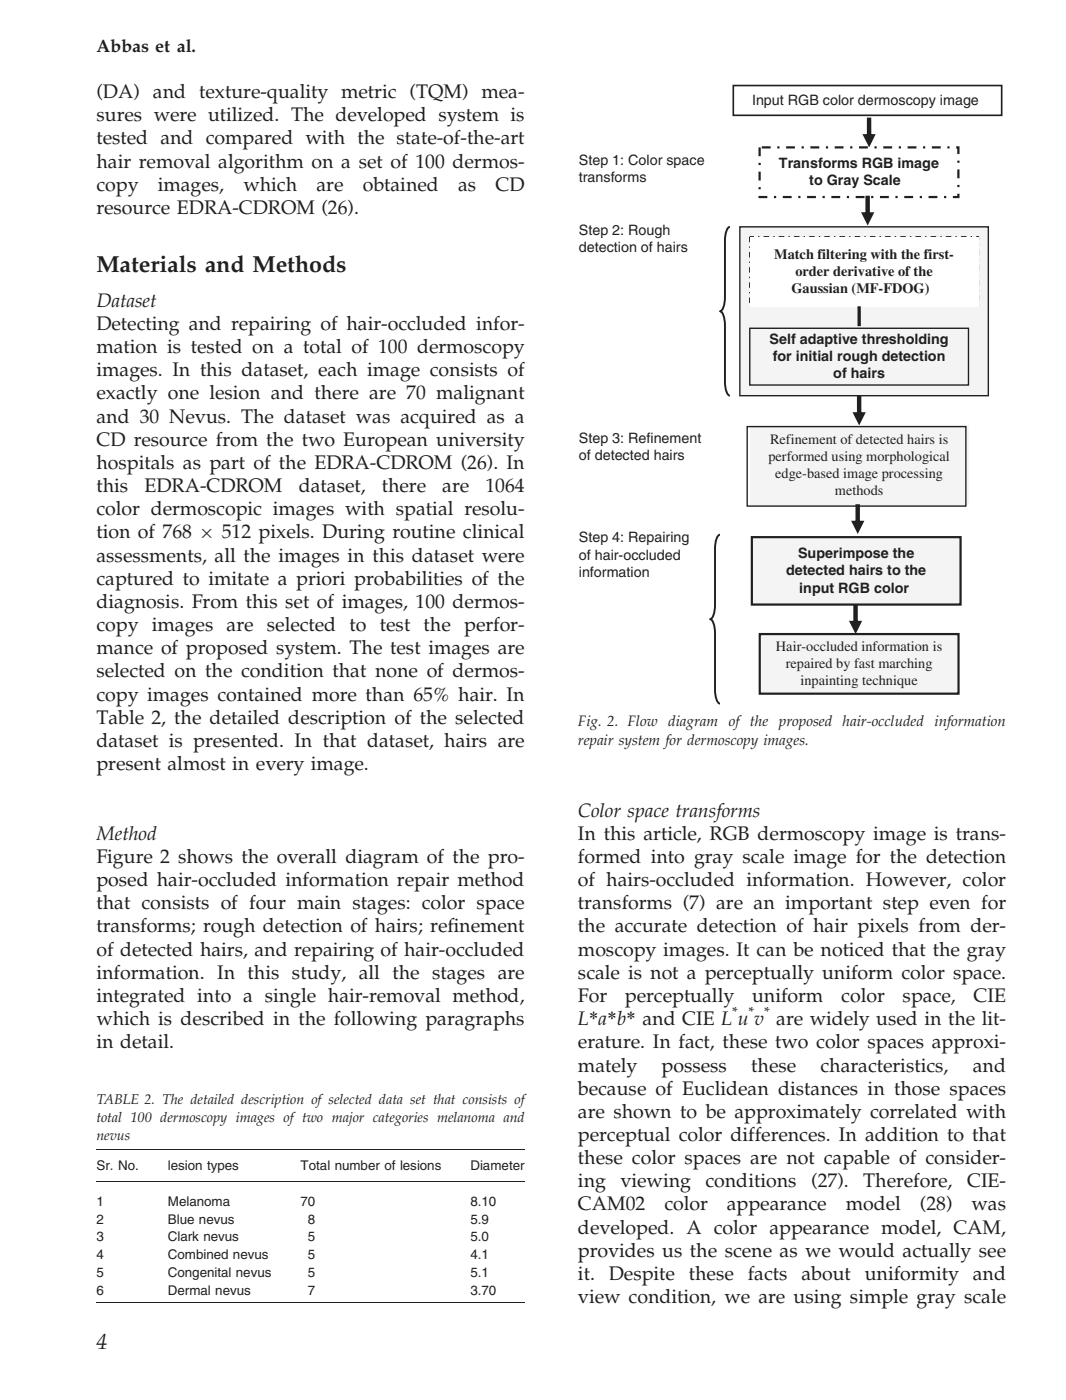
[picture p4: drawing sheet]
<svg xmlns="http://www.w3.org/2000/svg" width="210mm" height="276mm" viewBox="0 0 210 276" stroke-linecap="round" stroke-linejoin="round" font-family="sans-serif">
<defs><g id="words">
<text font-size="4.6" fill="#231f20" x="19" y="53.6">Materials and Methods</text>
<text font-size="4.4" fill="#231f20" x="19" y="266">4</text>
<g font-size="3.9" fill="#231f20">
<text x="19" y="19.3">(DA) and texture-quality metric (TQM) mea-</text>
<text x="19" y="23.9">sures were utilized. The developed system is</text>
<text x="19" y="28.5">tested and compared with the state-of-the-art</text>
<text x="19" y="33">hair removal algorithm on a set of 100 dermos-</text>
<text x="19" y="37.6">copy</text>
<text x="31.1" y="37.6">images,</text>
<text x="48" y="37.6">which</text>
<text x="62.3" y="37.6">are</text>
<text x="71.5" y="37.6">obtained</text>
<text x="90.3" y="37.6">as</text>
<text x="97.6" y="37.6">CD</text>
<text x="19" y="42.2">resource EDRA-CDROM (26).</text>
<text x="19" y="60.4">Dataset</text>
<text x="19" y="65">Detecting and repairing of hair-occluded infor-</text>
<text x="19" y="69.6">mation is tested on a total of 100 dermoscopy</text>
<text x="19" y="74.2">images. In this dataset, each image consists of</text>
<text x="19" y="78.7">exactly one lesion and there are 70 malignant</text>
<text x="19" y="83.3">and 30 Nevus. The dataset was acquired as a</text>
<text x="19" y="87.9">CD resource from the two European university</text>
<text x="19" y="92.4">hospitals as part of the EDRA-CDROM (26). In</text>
<text x="19" y="97">this</text>
<text x="19" y="101.6">color dermoscopic images with spatial resolu-</text>
<text x="28.5" y="97">EDRA-CDROM</text>
<text x="58.8" y="97">dataset,</text>
<text x="75.2" y="97">there</text>
<text x="87.1" y="97">are</text>
<text x="95.6" y="97">1064</text>
<text x="19" y="106.1">tion of 768</text>
<text x="39.2" y="106.1">9</text>
<text x="43.7" y="106.1">512 pixels. During routine clinical</text>
<text x="19" y="110.7">assessments, all the images in this dataset were</text>
<text x="19" y="115.3">captured to imitate a priori probabilities of the</text>
<text x="19" y="119.8">diagnosis. From this set of images, 100 dermos-</text>
<text x="19" y="124.4">copy images are selected to test the perfor-</text>
<text x="19" y="129">mance of proposed system. The test images are</text>
<text x="19" y="133.6">selected on the condition that none of dermos-</text>
<text x="19" y="138.1">copy images contained more than 65% hair. In</text>
<text x="19" y="142.7">Table 2, the detailed description of the selected</text>
<text x="19" y="147.3">dataset is presented. In that dataset, hairs are</text>
<text x="19" y="151.8">present almost in every image.</text>
<text x="113.9" y="161">Color space transforms</text>
<text x="19" y="165.5">Method</text>
<text x="113.9" y="165.5">In this article, RGB dermoscopy image is trans-</text>
<text x="19" y="170.1">Figure 2 shows the overall diagram of the pro-</text>
<text x="113.9" y="170.1">formed into gray scale image for the detection</text>
<text x="19" y="174.7">posed hair-occluded information repair method</text>
<text x="19" y="179.2">that consists of four main stages: color space</text>
<text x="113.9" y="174.7">of hairs-occluded information. However, color</text>
<text x="113.9" y="179.2">transforms (7) are an important step even for</text>
<text x="19" y="183.8">transforms; rough detection of hairs; ref</text>
<text x="88.1" y="183.8">inement</text>
<text x="113.9" y="183.8">the accurate detection of hair pixels from der-</text>
<text x="19" y="188.4">of detected hairs, and repairing of hair-occluded</text>
<text x="113.9" y="188.4">moscopy images. It can be noticed that the gray</text>
<text x="19" y="193">information. In this study, all the stages are</text>
<text x="19" y="197.5">integrated into a single hair-removal method,</text>
<text x="113.9" y="193">scale is not a perceptually uniform color space.</text>
<text x="113.9" y="197.5">For</text>
<text x="123.1" y="197.5">perceptually</text>
<text x="148.2" y="197.5">uniform</text>
<text x="165.7" y="197.5">color</text>
<text x="177.8" y="197.5">space,</text>
<text x="191.8" y="197.5">CIE</text>
<text x="19" y="202.1">which is described in the following paragraphs</text>
<text x="113.9" y="202.1">L*a*b* and CIE L u v are widely used in the lit-</text>
<text x="19" y="206.7">in detail.</text>
<text x="113.9" y="206.7">erature. In fact, these two color spaces approxi-</text>
<text x="113.9" y="211.2">mately</text>
<text x="113.9" y="215.8">because of Euclidean distances in those spaces</text>
<text x="130.3" y="211.2">possess</text>
<text x="148" y="211.2">these</text>
<text x="161.6" y="211.2">characteristics,</text>
<text x="191.6" y="211.2">and</text>
<text x="113.9" y="220.4">are shown to be approximately correlated with</text>
<text x="113.9" y="224.9">perceptual color differences. In addition to that</text>
<text x="113.9" y="229.5">these color spaces are not capable of consider-</text>
<text x="113.9" y="234.1">ing</text>
<text x="113.9" y="238.6">CAM02</text>
<text x="122.2" y="234.1">viewing</text>
<text x="130.9" y="238.6">color</text>
<text x="139" y="234.1">conditions</text>
<text x="143.2" y="238.6">appearance</text>
<text x="159.8" y="234.1">(27).</text>
<text x="166.6" y="238.6">model</text>
<text x="170.1" y="234.1">Therefore,</text>
<text x="181.2" y="238.6">(28)</text>
<text x="190.5" y="234.1">CIE-</text>
<text x="191.4" y="238.6">was</text>
<text x="113.9" y="243.2">developed. A color appearance model, CAM,</text>
<text x="113.9" y="247.8">provides us the scene as we would actually see</text>
<text x="113.9" y="252.4">it.</text>
<text x="113.9" y="256.9">view condition, we are using simple gray scale</text>
<text x="119.9" y="252.4">Despite</text>
<text x="135.7" y="252.4">these</text>
<text x="147.3" y="252.4">facts</text>
<text x="157.9" y="252.4">about</text>
<text x="170.4" y="252.4">uniformity</text>
<text x="191.6" y="252.4">and</text>
</g>
<text font-size="3.5" fill="#231f20" x="19" y="10.2">Abbas et al.</text>
<g font-size="3" fill="#231f20">
<text x="113.9" y="143.1">Fig. 2. Flow diagram of the proposed hair-occluded information</text>
<text x="113.9" y="147">repair system for dermoscopy images.</text>
</g>
<g font-size="2.8" fill="#231f20">
<text x="148.2" y="20.7">Input RGB color dermoscopy image</text>
<text x="114" y="32.5">Step 1: Color space</text>
<text x="114" y="35.9">transforms</text>
<text x="153.5" y="33.1">Transforms RGB image</text>
<text x="159.4" y="36.5">to Gray Scale</text>
<text x="114" y="46.2">Step 2: Rough</text>
<text x="114" y="49.6">detection of hairs</text>
<text x="152.5" y="51">Match filtering with the first-</text>
<text x="155.9" y="57.8">Gaussian (MF-FDOG)</text>
<text x="156.7" y="54.4">order derivative of the</text>
<text x="151.6" y="67.8">Self adaptive thresholding</text>
<text x="152.2" y="71.2">for initial rough detection</text>
<text x="164.2" y="74.6">of hairs</text>
<text x="114" y="87.4">Step 3: Refinement</text>
<text x="151.7" y="87.5">Refinement of detected hairs is</text>
<text x="114" y="90.8">of detected hairs</text>
<text x="151.4" y="90.9">performed using morphological</text>
<text x="152.7" y="94.3">edge-based image processing</text>
<text x="164.5" y="97.7">methods</text>
<text x="114" y="106.9">Step 4: Repairing</text>
<text x="114" y="110.3">of hair-occluded</text>
<text x="114" y="113.7">information</text>
<text x="154.9" y="113.4">detected hairs to the</text>
<text x="157.2" y="110">Superimpose the</text>
<text x="157.5" y="116.8">input RGB color</text>
<text x="152.9" y="128.4">Hair-occluded information is</text>
<text x="154.8" y="131.7">repaired by fast marching</text>
<text x="157.7" y="135.1">inpainting technique</text>
<text x="19" y="217.7">TABLE 2. The detailed description of selected data set that consists of</text>
<text x="19" y="221.2">total 100 dermoscopy images of two major categories melanoma and</text>
<text x="19" y="224.7">nevus</text>
</g>
<g font-size="2.6" fill="#231f20">
<text x="144.2" y="200.4">*</text>
<text x="147.5" y="200.4">*</text>
<text x="150.5" y="200.4">*</text>
<text x="19" y="230.7">Sr. No.</text>
<text x="33.1" y="230.7">lesion types</text>
<text x="59.2" y="230.7">Total number of lesions</text>
<text x="92.7" y="230.7">Diameter</text>
<text x="19" y="237.7">1</text>
<text x="33.1" y="237.7">Melanoma</text>
<text x="59.2" y="237.7">70</text>
<text x="92.7" y="237.7">8.10</text>
<text x="19" y="241.2">2</text>
<text x="19" y="244.7">3</text>
<text x="33.1" y="241.2">Blue nevus</text>
<text x="33.1" y="244.7">Clark nevus</text>
<text x="60.7" y="241.2">8</text>
<text x="60.7" y="244.7">5</text>
<text x="92.7" y="241.2">5.9</text>
<text x="92.7" y="244.7">5.0</text>
<text x="19" y="248.3">4</text>
<text x="19" y="251.8">5</text>
<text x="33.1" y="248.3">Combined nevus</text>
<text x="33.1" y="251.8">Congenital nevus</text>
<text x="60.7" y="248.3">5</text>
<text x="60.7" y="251.8">5</text>
<text x="92.7" y="248.3">4.1</text>
<text x="92.7" y="251.8">5.1</text>
<text x="19" y="255.3">6</text>
<text x="33.1" y="255.3">Dermal nevus</text>
<text x="60.7" y="255.3">7</text>
<text x="92.7" y="255.3">3.70</text>
</g>
</g></defs>
<path d="M19 226.5h84.4M19 232.8h84.4M19 256.7h84.4" fill="none" stroke="#231f20" stroke-width=".2"/>
<path d="M113.9 16.7h84.3v130.3h-84.3z" fill="#fff"/>
<path d="M144.5 16.9h52.8v5.8h-52.8z" fill="#fff"/>
<path d="M144.5 16.9h52.8v5.8h-52.8z" fill="none" stroke="#231f20" stroke-width=".33"/>
<path d="M170.8 23.2h.8l.1 3.7h-.9zM169.9 26.4h2.6l-1.3 2.7z" fill="#231f20"/>
<path d="M149.6 29.1h39.2v9.7h-39.2z" fill="#fff"/>
<path d="M149.6 29.1h39.2v9.7h-39.2z" fill="none" stroke="#231f20" stroke-width=".43" stroke-dasharray="1.7 1.3 .4 1.3" stroke-linecap="butt"/>
<path d="M170.5 38.6h.9v3.7h-.9zM169.6 41.8h2.6l-1.3 2.7z" fill="#231f20"/>
<path d="M145.8 44.7h48.9v33.3h-48.9z" fill="#f3f4f4"/>
<path d="M145.8 44.7h48.9v33.3h-48.9z" fill="none" stroke="#231f20" stroke-width=".27"/>
<path d="M147.7 46.7h45v13.7h-45z" fill="none" stroke="#231f20" stroke-width=".27" stroke-dasharray="1.1 .8 .3 .8" stroke-linecap="butt"/>
<path d="M147.7 46.7h45v13.7h-45z" fill="#fff"/>
<path d="M149.7 125h39.1v11.7h-39.1z" fill="#f3f4f4"/>
<path d="M149.7 125h39.1v11.7h-39.1z" fill="none" stroke="#231f20" stroke-width=".43"/>
<path d="M148.1 105.9h41.1v13.2h-41.1z" fill="#f3f4f4"/>
<path d="M148.1 105.9h41.1v13.3h-41.1z" fill="none" stroke="#231f20" stroke-width=".43"/>
<path d="M143.8 44.7a2.77 2.77 0 0 0-1 2.8v11.1a4.2 4.2 0 0 1-.7 2.7l-.3 .1a2.77 2.77 0 0 1 1 2.7v11.1a4.2 4.2 0 0 0 .7 2.7l.3 .1" fill="none" stroke="#231f20" stroke-width=".38"/>
<path d="M169.2 60.4l.1 3.9" fill="none" stroke="#231f20" stroke-width=".65" stroke-linecap="butt"/>
<path d="M147.7 64.7h43.1v11.2h-43.1z" fill="none" stroke="#231f20" stroke-width=".27"/>
<path d="M168.8 78h.9v3.7h-.9zM167.9 81.3h2.7l-1.3 2.6z" fill="#231f20"/>
<path d="M147.7 83.9h43.1v15.6h-43.1z" fill="#f3f4f4"/>
<path d="M147.2 84.1h43.1v15.7h-43.1z" fill="none" stroke="#231f20" stroke-width=".27"/>
<path d="M168.5 99.4h.9v3.7h-.9zM167.7 102.7h2.6l-1.3 2.6z" fill="#231f20"/>
<path d="M141.8 105.4a2.77 2.77 0 0 0-.9 2.8v11.1a4.2 4.2 0 0 1-.8 2.7l-.2 .1a2.77 2.77 0 0 1 1 2.7v11.1a4.2 4.2 0 0 0 .7 2.7l.2 .1" fill="none" stroke="#231f20" stroke-width=".38"/>
<path d="M168.1 119.1h.9v3.7h-.9zM167.2 122.4h2.6l-1.2 2.6z" fill="#231f20"/>
<use href="#words"/>
</svg>
